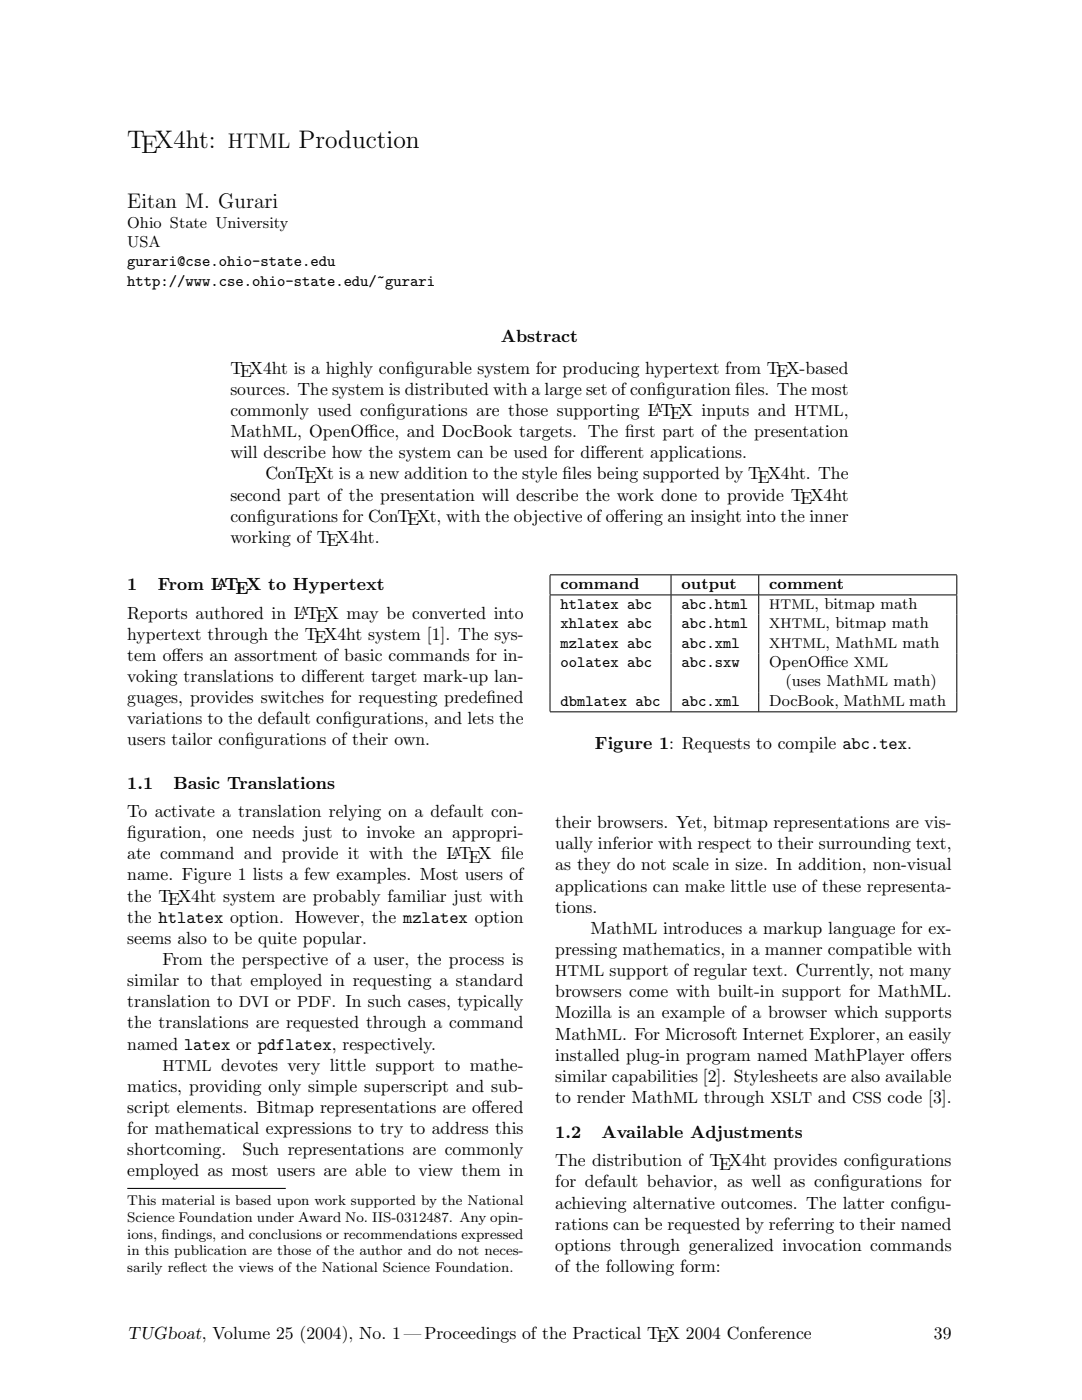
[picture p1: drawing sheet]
<svg xmlns="http://www.w3.org/2000/svg" width="216mm" height="279mm" viewBox="0 0 216 279" stroke-linecap="round" stroke-linejoin="round" font-family="sans-serif">
<defs><g id="words">
<g font-size="5.1">
<text x="25.4" y="29.6">TEX4ht:</text>
<text x="59.6" y="29.6">Production</text>
</g>
<g font-size="4.2">
<text x="45.5" y="29.6">HTML</text>
<text x="25.4" y="41.6">Eitan M. Gurari</text>
</g>
<g font-size="3.5">
<text x="99.9" y="68.3">Abstract</text>
<text x="46" y="74.6">TEX4ht is a highly conf</text>
<text x="80.9" y="74.6">igurable system for producing hypertext from TEX-based</text>
<text x="46" y="78.8">sources. The system is distributed with a large set of conf</text>
<text x="46" y="83">commonly used conf</text>
<text x="77.1" y="83">igurations are those supporting LTEX inputs and HTML,</text>
<text x="131" y="78.8">iguration f</text>
<text x="146.7" y="78.8">iles. The most</text>
<text x="46" y="87.3">MathML, OpenOf</text>
<text x="72.7" y="87.3">f</text>
<text x="72.7" y="87.3">ice, and DocBook targets. The f</text>
<text x="124.7" y="87.3">irst part of the presentation</text>
<text x="46" y="91.5">will describe how the system can be used for dif</text>
<text x="53" y="95.7">ConTEXt is a new addition to the style f</text>
<text x="112.2" y="95.7">iles being supported by TEX4ht. The</text>
<text x="118.8" y="91.5">ferent applications.</text>
<text x="46" y="99.9">second part of the presentation will describe the work done to provide TEX4ht</text>
<text x="46" y="104.1">conf</text>
<text x="51.2" y="104.1">igurations for ConTEXt, with the objective of of</text>
<text x="122.6" y="104.1">fering an insight into the inner</text>
<text x="46" y="108.3">working of TEX4ht.</text>
<text x="25.4" y="117.8">1</text>
<text x="31.5" y="117.8">From LTEX to Hypertext</text>
<text x="25.4" y="123.4">Reports authored in LTEX may be converted into</text>
<text x="25.4" y="131.9">tem of</text>
<text x="25.4" y="127.7">hypertext through the TEX4ht system [1]. The sys-</text>
<text x="34.2" y="131.9">fers an assortment of basic commands for in-</text>
<text x="25.4" y="136.1">voking translations to dif</text>
<text x="63.1" y="136.1">ferent target mark-up lan-</text>
<text x="25.4" y="140.3">guages, provides switches for requesting predef</text>
<text x="97.1" y="140.3">ined</text>
<text x="25.4" y="144.5">variations to the default conf</text>
<text x="25.4" y="148.7">users tailor conf</text>
<text x="48.9" y="148.7">igurations of their own.</text>
<text x="68.3" y="144.5">igurations, and lets the</text>
<text x="118.7" y="149.5">Figure 1: Requests to compile abc.tex.</text>
<text x="25.4" y="157.4">1.1</text>
<text x="34.6" y="157.4">Basic Translations</text>
<text x="25.4" y="163.1">To activate a translation relying on a default con-</text>
<text x="25.4" y="167.3">f</text>
<text x="25.4" y="167.3">iguration, one needs just to invoke an appropri-</text>
<text x="110.8" y="165.3">their browsers. Yet, bitmap representations are vis-</text>
<text x="25.4" y="171.5">ate command and provide it with the LTEX f</text>
<text x="100" y="171.5">ile</text>
<text x="110.8" y="169.5">ually inferior with respect to their surrounding text,</text>
<text x="110.8" y="173.7">as they do not scale in size. In addition, non-visual</text>
<text x="25.4" y="175.7">name. Figure 1 lists a few examples. Most users of</text>
<text x="25.4" y="179.9">the TEX4ht system are probably familiar just with</text>
<text x="110.8" y="177.9">applications can make little use of these representa-</text>
<text x="25.4" y="184.1">the htlatex option. However, the mzlatex option</text>
<text x="110.8" y="182.2">tions.</text>
<text x="25.4" y="188.4">seems also to be quite popular.</text>
<text x="110.8" y="190.6">pressing mathematics, in a manner compatible with</text>
<text x="117.8" y="186.4">MathML introduces a markup language for ex-</text>
<text x="25.4" y="196.8">similar to that employed in requesting a standard</text>
<text x="32.4" y="192.6">From the perspective of a user, the process is</text>
<text x="25.4" y="201">translation to DVI or PDF. In such cases, typically</text>
<text x="110.8" y="199">browsers come with built-in support for MathML.</text>
<text x="110.8" y="203.2">Mozilla is an example of a browser which supports</text>
<text x="25.4" y="205.2">the translations are requested through a command</text>
<text x="25.4" y="209.5">named latex or pdflatex, respectively.</text>
<text x="110.8" y="207.5">MathML. For Microsoft Internet Explorer, an easily</text>
<text x="110.8" y="211.7">installed plug-in program named MathPlayer of</text>
<text x="110.8" y="215.9">similar capabilities [2]. Stylesheets are also available</text>
<text x="183.5" y="211.7">fers</text>
<text x="25.4" y="217.9">matics, providing only simple superscript and sub-</text>
<text x="110.8" y="220.1">to render MathML through XSLT and CSS code [3].</text>
<text x="25.4" y="222.1">script elements. Bitmap representations are of</text>
<text x="25.4" y="226.3">for mathematical expressions to try to address this</text>
<text x="96" y="222.1">fered</text>
<text x="110.8" y="227.1">1.2</text>
<text x="120" y="227.1">Available Adjustments</text>
<text x="25.4" y="230.5">shortcoming.</text>
<text x="48.4" y="230.5">Such representations are commonly</text>
<text x="110.8" y="232.8">The distribution of TEX4ht provides conf</text>
<text x="173.6" y="232.8">igurations</text>
<text x="25.4" y="234.8">employed as most users are able to view them in</text>
<text x="110.8" y="237">for default behavior, as well as conf</text>
<text x="167.7" y="237">igurations for</text>
<text x="110.8" y="241.2">achieving alternative outcomes. The latter conf</text>
<text x="110.8" y="245.4">rations can be requested by referring to their named</text>
<text x="183" y="241.2">igu-</text>
<text x="110.8" y="249.6">options through generalized invocation commands</text>
<text x="110.8" y="253.8">of the following form:</text>
<text x="25.4" y="267.2">TUGboat, Volume 25 (2004), No. 1—Proceedings of the Practical TEX 2004 Conference</text>
<text x="186.4" y="267.2">39</text>
</g>
<g font-size="3.2">
<text x="25.4" y="45.4">Ohio State University</text>
<text x="25.4" y="49.3">USA</text>
<text x="25.4" y="53.2">gurari@cse.ohio-state.edu</text>
<text x="25.4" y="57">http://www.cse.ohio-state.edu/~gurari</text>
<text x="111.9" y="117.5">command</text>
<text x="136" y="117.5">output</text>
<text x="153.5" y="117.5">comment</text>
<text x="111.9" y="121.5">htlatex abc</text>
<text x="111.9" y="125.4">xhlatex abc</text>
<text x="136" y="121.5">abc.html</text>
<text x="136" y="125.4">abc.html</text>
<text x="111.9" y="129.2">mzlatex abc</text>
<text x="136" y="129.2">abc.xml</text>
<text x="111.9" y="133.1">oolatex abc</text>
<text x="136" y="133.1">abc.sxw</text>
<text x="153.5" y="133.1">OpenOf</text>
<text x="156.8" y="137">(uses Math</text>
<text x="163.7" y="133.1">f</text>
<text x="163.7" y="133.1">ice</text>
<text x="111.9" y="140.8">dbmlatex abc</text>
<text x="136" y="140.8">abc.xml</text>
<text x="153.5" y="140.8">DocBook, Math</text>
<text x="110.8" y="194.8">HTML support of regular text. Currently, not many</text>
<text x="32.4" y="213.7">HTML devotes very little support to mathe-</text>
</g>
<g font-size="2.8">
<text x="153.5" y="121.5">HTML, bitmap math</text>
<text x="153.5" y="125.4">XHTML, bitmap math</text>
<text x="153.5" y="129.2">XHTML, MathML math</text>
<text x="170.4" y="133.1">XML</text>
<text x="172.6" y="137">ML math)</text>
<text x="176" y="140.8">ML math</text>
<text x="25.4" y="240.5">This material is based upon work supported by the National</text>
<text x="25.4" y="243.8">Science Foundation under Award No. IIS-0312487. Any opin-</text>
<text x="25.4" y="247.2">ions, f</text>
<text x="25.4" y="250.5">in this publication are those of the author and do not neces-</text>
<text x="32.2" y="247.2">indings, and conclusions or recommendations expressed</text>
<text x="25.4" y="253.8">sarily ref</text>
<text x="36" y="253.8">lect the views of the National Science Foundation.</text>
</g>
<g font-size="2.5">
<text x="130.2" y="82.3">A</text>
<text x="43" y="117.1">A</text>
<text x="59.6" y="122.7">A</text>
<text x="90" y="170.8">A</text>
</g>
</g></defs>
<path d="M109.8 114.8v3.9M109.8 118.8v23.2M109.8 114.7h81.1M109.8 118.7h81.1M133.9 114.8v3.9M133.9 118.8v23.2M151.4 114.8v3.9M151.4 118.8v23.2M190.9 114.8v3.9M190.9 118.8v23.2M109.8 142.1h81.1M25.4 237.2h31.6" fill="none" stroke="#000" stroke-width=".2"/>
<use href="#words"/>
</svg>
